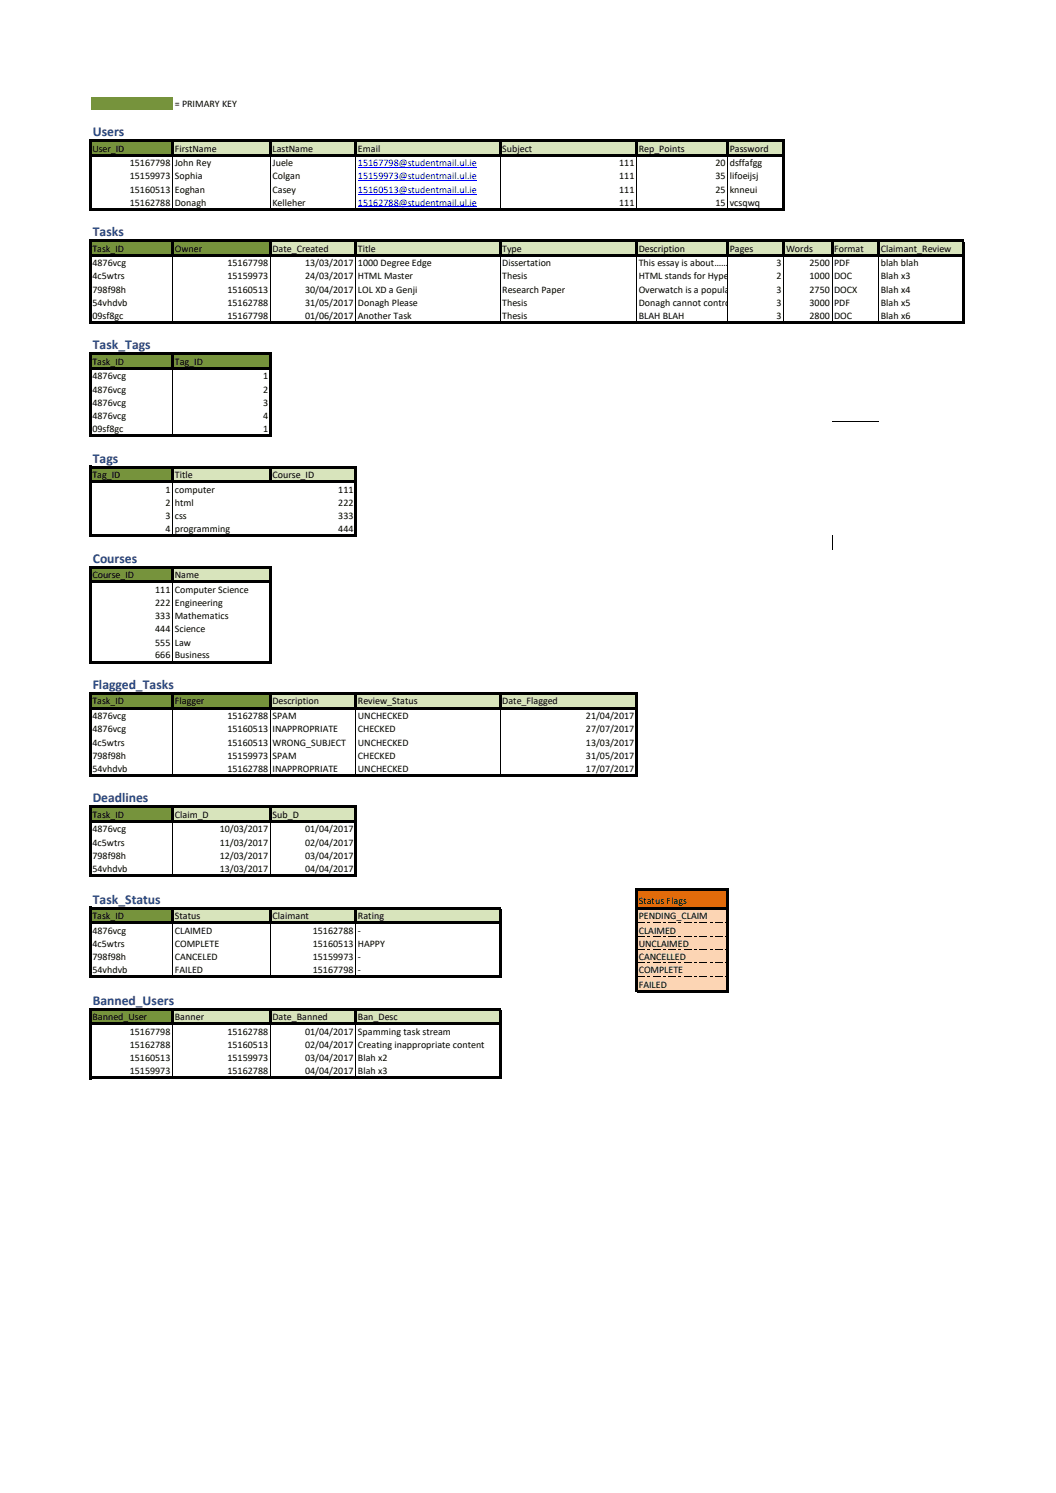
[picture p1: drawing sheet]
<svg xmlns="http://www.w3.org/2000/svg" width="210mm" height="297mm" viewBox="0 0 210 297" stroke-linecap="round" stroke-linejoin="round" font-family="sans-serif">
<defs><g id="words">
<g font-size="2.7" fill="#1f497d">
<text x="18.5" y="27.1">Users</text>
<text x="18.5" y="47">Tasks</text>
<text x="18.5" y="69.5">Task_Tags</text>
<text x="18.5" y="92">Tags</text>
<text x="18.5" y="111.9">Courses</text>
<text x="18.5" y="137.1">Flagged_Tasks</text>
<text x="18.5" y="159.6">Deadlines</text>
<text x="18.5" y="179.8">Task_Status</text>
<text x="18.5" y="199.9">Banned_Users</text>
</g>
<g font-size="2">
<text x="34.8" y="21.3">= PRIMARY KEY</text>
<text x="18.4" y="30.1">User_ID</text>
<text x="25.8" y="33.1">15167798</text>
<text x="25.8" y="35.7">15159973</text>
<text x="34.8" y="30.1">FirstName</text>
<text x="34.8" y="33.1">John Rey</text>
<text x="34.8" y="35.7">Sophia</text>
<text x="54.2" y="30.1">LastName</text>
<text x="54.2" y="33.1">Juele</text>
<text x="54.2" y="35.7">Colgan</text>
<text x="71.2" y="30.1">Email</text>
<text x="99.9" y="30.1">Subject</text>
<text x="123.1" y="33.1">111</text>
<text x="123.1" y="35.7">111</text>
<text x="127" y="30.1">Rep_Points</text>
<text x="142.3" y="33.1">20</text>
<text x="142.3" y="35.7">35</text>
<text x="145.1" y="30.1">Password</text>
<text x="145.1" y="33.1">dsffafgg</text>
<text x="145.1" y="35.7">lifoeijsj</text>
<text x="25.8" y="38.3">15160513</text>
<text x="25.8" y="40.9">15162788</text>
<text x="34.8" y="38.3">Eoghan</text>
<text x="34.8" y="40.9">Donagh</text>
<text x="54.2" y="38.3">Casey</text>
<text x="54.2" y="40.9">Kelleher</text>
<text x="123.1" y="38.3">111</text>
<text x="123.1" y="40.9">111</text>
<text x="142.3" y="38.3">25</text>
<text x="142.3" y="40.9">15</text>
<text x="145.1" y="38.3">knneui</text>
<text x="145.1" y="40.9">vcsqwq</text>
<text x="18.4" y="50">Task_ID</text>
<text x="18.4" y="53">4876vcg</text>
<text x="34.8" y="50">Owner</text>
<text x="45.2" y="53">15167798</text>
<text x="54.2" y="50">Date_Created</text>
<text x="60.7" y="53">13/03/2017</text>
<text x="71.2" y="50">Title</text>
<text x="71.2" y="53">1000 Degree Edge</text>
<text x="99.9" y="50">Type</text>
<text x="99.9" y="53">Dissertation</text>
<text x="127" y="50">Description</text>
<text x="127" y="53">This essay is about…….</text>
<text x="145.1" y="50">Pages</text>
<text x="154.5" y="53">3</text>
<text x="156.3" y="50">Words</text>
<text x="161" y="53">2500</text>
<text x="165.9" y="50">Format</text>
<text x="165.9" y="53">PDF</text>
<text x="175.2" y="50">Claimant_Review</text>
<text x="175.2" y="53">blah blah</text>
<text x="18.4" y="55.6">4c5wtrs</text>
<text x="18.4" y="58.2">798f98h</text>
<text x="45.2" y="55.6">15159973</text>
<text x="45.2" y="58.2">15160513</text>
<text x="60.7" y="55.6">24/03/2017</text>
<text x="60.7" y="58.2">30/04/2017</text>
<text x="71.2" y="55.6">HTML Master</text>
<text x="71.2" y="58.2">LOL XD a Genji</text>
<text x="99.9" y="55.6">Thesis</text>
<text x="99.9" y="58.2">Research Paper</text>
<text x="127" y="55.6">HTML stands for Hyper…..</text>
<text x="127" y="58.2">Overwatch is a popular…..</text>
<text x="154.5" y="55.6">2</text>
<text x="154.5" y="58.2">3</text>
<text x="161" y="55.6">1000</text>
<text x="161" y="58.2">2750</text>
<text x="165.9" y="55.6">DOC</text>
<text x="165.9" y="58.2">DOCX</text>
<text x="175.2" y="55.6">Blah x3</text>
<text x="175.2" y="58.2">Blah x4</text>
<text x="18.4" y="60.8">54vhdvb</text>
<text x="18.4" y="63.4">09sf8gc</text>
<text x="45.2" y="60.8">15162788</text>
<text x="45.2" y="63.4">15167798</text>
<text x="60.7" y="60.8">31/05/2017</text>
<text x="60.7" y="63.4">01/06/2017</text>
<text x="71.2" y="60.8">Donagh Please</text>
<text x="71.2" y="63.4">Another Task</text>
<text x="99.9" y="60.8">Thesis</text>
<text x="99.9" y="63.4">Thesis</text>
<text x="127" y="60.8">Donagh cannot control…</text>
<text x="127" y="63.4">BLAH BLAH</text>
<text x="154.5" y="60.8">3</text>
<text x="154.5" y="63.4">3</text>
<text x="161" y="60.8">3000</text>
<text x="161" y="63.4">2800</text>
<text x="165.9" y="60.8">PDF</text>
<text x="165.9" y="63.4">DOC</text>
<text x="175.2" y="60.8">Blah x5</text>
<text x="175.2" y="63.4">Blah x6</text>
<text x="18.4" y="72.6">Task_ID</text>
<text x="18.4" y="75.5">4876vcg</text>
<text x="34.8" y="72.6">Tag_ID</text>
<text x="52.3" y="75.5">1</text>
<text x="18.4" y="78.1">4876vcg</text>
<text x="18.4" y="80.7">4876vcg</text>
<text x="18.4" y="83.4">4876vcg</text>
<text x="52.3" y="78.1">2</text>
<text x="52.3" y="80.7">3</text>
<text x="52.3" y="83.4">4</text>
<text x="18.4" y="85.9">09sf8gc</text>
<text x="52.3" y="85.9">1</text>
<text x="18.4" y="95.1">Tag_ID</text>
<text x="34.8" y="95.1">Title</text>
<text x="54.2" y="95.1">Course_ID</text>
<text x="32.9" y="98">1</text>
<text x="32.9" y="100.6">2</text>
<text x="34.8" y="98">computer</text>
<text x="34.8" y="100.6">html</text>
<text x="67.3" y="98">111</text>
<text x="67.3" y="100.6">222</text>
<text x="32.9" y="103.3">3</text>
<text x="32.9" y="105.9">4</text>
<text x="34.8" y="103.3">css</text>
<text x="34.8" y="105.9">programming</text>
<text x="67.3" y="103.3">333</text>
<text x="67.3" y="105.9">444</text>
<text x="18.4" y="115">Course_ID</text>
<text x="30.9" y="117.9">111</text>
<text x="34.8" y="115">Name</text>
<text x="34.8" y="117.9">Computer Science</text>
<text x="30.9" y="120.5">222</text>
<text x="30.9" y="123.2">333</text>
<text x="30.9" y="125.8">444</text>
<text x="34.8" y="120.5">Engineering</text>
<text x="34.8" y="123.2">Mathematics</text>
<text x="34.8" y="125.8">Science</text>
<text x="30.9" y="128.4">555</text>
<text x="30.9" y="131">666</text>
<text x="34.8" y="128.4">Law</text>
<text x="34.8" y="131">Business</text>
<text x="18.4" y="140.1">Task_ID</text>
<text x="18.4" y="143.1">4876vcg</text>
<text x="34.8" y="140.1">Flagger</text>
<text x="45.2" y="143.1">15162788</text>
<text x="54.2" y="140.1">Description</text>
<text x="54.2" y="143.1">SPAM</text>
<text x="71.2" y="140.1">Review_Status</text>
<text x="71.2" y="143.1">UNCHECKED</text>
<text x="99.9" y="140.1">Date_Flagged</text>
<text x="116.5" y="143.1">21/04/2017</text>
<text x="18.4" y="145.7">4876vcg</text>
<text x="18.4" y="148.3">4c5wtrs</text>
<text x="45.2" y="145.7">15160513</text>
<text x="45.2" y="148.3">15160513</text>
<text x="54.2" y="145.7">INAPPROPRIATE</text>
<text x="54.2" y="148.3">WRONG_SUBJECT</text>
<text x="71.2" y="145.7">CHECKED</text>
<text x="71.2" y="148.3">UNCHECKED</text>
<text x="116.5" y="145.7">27/07/2017</text>
<text x="116.5" y="148.3">13/03/2017</text>
<text x="18.4" y="150.9">798f98h</text>
<text x="18.4" y="153.5">54vhdvb</text>
<text x="45.2" y="150.9">15159973</text>
<text x="45.2" y="153.5">15162788</text>
<text x="54.2" y="150.9">SPAM</text>
<text x="54.2" y="153.5">INAPPROPRIATE</text>
<text x="71.2" y="150.9">CHECKED</text>
<text x="71.2" y="153.5">UNCHECKED</text>
<text x="116.5" y="150.9">31/05/2017</text>
<text x="116.5" y="153.5">17/07/2017</text>
<text x="18.4" y="162.7">Task_ID</text>
<text x="18.4" y="165.6">4876vcg</text>
<text x="34.8" y="162.7">Claim_D</text>
<text x="43.7" y="165.6">10/03/2017</text>
<text x="54.2" y="162.7">Sub_D</text>
<text x="60.7" y="165.6">01/04/2017</text>
<text x="18.4" y="168.2">4c5wtrs</text>
<text x="18.4" y="170.8">798f98h</text>
<text x="18.4" y="173.4">54vhdvb</text>
<text x="43.7" y="168.2">11/03/2017</text>
<text x="43.7" y="170.8">12/03/2017</text>
<text x="43.7" y="173.4">13/03/2017</text>
<text x="60.7" y="168.2">02/04/2017</text>
<text x="60.7" y="170.8">03/04/2017</text>
<text x="60.7" y="173.4">04/04/2017</text>
<text x="127" y="179.8">Status Flags</text>
<text x="18.4" y="182.8">Task_ID</text>
<text x="18.4" y="185.7">4876vcg</text>
<text x="34.8" y="182.8">Status</text>
<text x="34.8" y="185.7">CLAIMED</text>
<text x="54.2" y="182.8">Claimant</text>
<text x="62.2" y="185.7">15162788</text>
<text x="71.2" y="182.8">Rating</text>
<text x="71.2" y="185.7">-</text>
<text x="127" y="182.8">PENDING_CLAIM</text>
<text x="127" y="185.7">CLAIMED</text>
<text x="18.4" y="188.4">4c5wtrs</text>
<text x="18.4" y="191">798f98h</text>
<text x="34.8" y="188.4">COMPLETE</text>
<text x="34.8" y="191">CANCELED</text>
<text x="62.2" y="188.4">15160513</text>
<text x="62.2" y="191">15159973</text>
<text x="71.2" y="188.4">HAPPY</text>
<text x="71.2" y="191">-</text>
<text x="127" y="188.4">UNCLAIMED</text>
<text x="127" y="191">CANCELLED</text>
<text x="18.4" y="193.6">54vhdvb</text>
<text x="34.8" y="193.6">FAILED</text>
<text x="62.2" y="193.6">15167798</text>
<text x="71.2" y="193.6">-</text>
<text x="127" y="193.6">COMPLETE</text>
<text x="127" y="196.5">FAILED</text>
<text x="18.4" y="203">Banned_User</text>
<text x="34.8" y="203">Banner</text>
<text x="54.2" y="203">Date_Banned</text>
<text x="71.2" y="203">Ban_Desc</text>
<text x="25.8" y="205.9">15167798</text>
<text x="25.8" y="208.5">15162788</text>
<text x="45.2" y="205.9">15162788</text>
<text x="45.2" y="208.5">15160513</text>
<text x="60.7" y="205.9">01/04/2017</text>
<text x="60.7" y="208.5">02/04/2017</text>
<text x="71.2" y="205.9">Spamming task stream</text>
<text x="71.2" y="208.5">Creating inappropriate content</text>
<text x="25.8" y="211.1">15160513</text>
<text x="25.8" y="213.7">15159973</text>
<text x="45.2" y="211.1">15159973</text>
<text x="45.2" y="213.7">15162788</text>
<text x="60.7" y="211.1">03/04/2017</text>
<text x="60.7" y="213.7">04/04/2017</text>
<text x="71.2" y="211.1">Blah x2</text>
<text x="71.2" y="213.7">Blah x3</text>
</g>
<g font-size="2" fill="#00f">
<text x="71.2" y="33.1">15167798@studentmail.ul.ie</text>
<text x="71.2" y="35.7">15159973@studentmail.ul.ie</text>
<text x="71.2" y="38.3">15160513@studentmail.ul.ie</text>
<text x="71.2" y="40.9">15162788@studentmail.ul.ie</text>
</g>
</g></defs>
<path d="M18.1 19.3h16.3v2.6h-16.3z" fill-rule="evenodd" fill="#76933c"/>
<path d="M18.1 21.8h16.3v2.7h-16.3z" fill-rule="evenodd" fill="#fff"/>
<path d="M18.1 28h16.3v2.9h-16.3z" fill-rule="evenodd" fill="#76933c"/>
<path d="M34.3 28h121.6v2.9h-121.6z" fill-rule="evenodd" fill="#d8e4bc"/>
<path d="M18.1 47.9h35.7v2.9h-35.7z" fill-rule="evenodd" fill="#76933c"/>
<g fill="#d8e4bc">
<path d="M53.8 47.9h17v2.9h-17z" fill-rule="evenodd"/>
<path d="M70.8 47.9h120.8v2.9h-120.8z" fill-rule="evenodd"/>
</g>
<g fill="#76933c">
<path d="M18.1 70.4h35.7v2.9h-35.7z" fill-rule="evenodd"/>
<path d="M18.1 92.9h16.3v3h-16.3z" fill-rule="evenodd"/>
</g>
<path d="M34.3 92.9h36.5v3h-36.5z" fill-rule="evenodd" fill="#d8e4bc"/>
<path d="M18.1 112.8h16.3v3h-16.3z" fill-rule="evenodd" fill="#76933c"/>
<path d="M34.3 112.8h19.5v3h-19.5z" fill-rule="evenodd" fill="#d8e4bc"/>
<path d="M18.1 138h35.7v2.9h-35.7z" fill-rule="evenodd" fill="#76933c"/>
<g fill="#d8e4bc">
<path d="M53.8 138h17v2.9h-17z" fill-rule="evenodd"/>
<path d="M70.8 138h55.8v2.9h-55.8z" fill-rule="evenodd"/>
</g>
<path d="M18.1 160.5h16.3v2.9h-16.3z" fill-rule="evenodd" fill="#76933c"/>
<path d="M34.3 160.5h36.5v2.9h-36.5z" fill-rule="evenodd" fill="#d8e4bc"/>
<path d="M126.6 177h18.2v3.7h-18.2z" fill-rule="evenodd" fill="#e26b0a"/>
<path d="M18.1 180.7h16.3v2.9h-16.3z" fill-rule="evenodd" fill="#76933c"/>
<g fill="#d8e4bc">
<path d="M34.3 180.7h36.5v2.9h-36.5z" fill-rule="evenodd"/>
<path d="M70.8 180.7h28.7v2.9h-28.7z" fill-rule="evenodd"/>
</g>
<g fill="#fcd5b4">
<path d="M126.6 180.7h18.2v2.9h-18.2z" fill-rule="evenodd"/>
<path d="M126.6 183.5h18.2v2.8h-18.2z" fill-rule="evenodd"/>
<path d="M126.6 186.3h18.2v2.7h-18.2z" fill-rule="evenodd"/>
<path d="M126.6 188.9h18.2v2.7h-18.2z" fill-rule="evenodd"/>
<path d="M126.6 191.5h18.2v2.8h-18.2z" fill-rule="evenodd"/>
<path d="M126.6 194.3h18.2v2.9h-18.2z" fill-rule="evenodd"/>
</g>
<path d="M18.1 200.8h16.3v2.9h-16.3z" fill-rule="evenodd" fill="#76933c"/>
<path d="M34.3 200.8h65.2v2.9h-65.2z" fill-rule="evenodd" fill="#d8e4bc"/>
<path d="M71.2 33.3h23.6M71.2 36h23.6M71.2 38.6h23.6M71.2 41.2h23.6" fill="none" stroke="#00f" stroke-width=".2"/>
<g fill="#000">
<path d="M18.2 27.7h138v.5h-138z" fill-rule="evenodd"/>
<path d="M18.2 30.6h138v.5h-138z" fill-rule="evenodd"/>
<path d="M34.1 28.2h.5v2.9h-.5z" fill-rule="evenodd"/>
<path d="M53.5 28.2h.5v2.9h-.5z" fill-rule="evenodd"/>
<path d="M70.5 28.2h.5v2.9h-.5z" fill-rule="evenodd"/>
<path d="M99.2 28.2h.5v2.9h-.5z" fill-rule="evenodd"/>
<path d="M126.3 28.2h.6v2.9h-.6z" fill-rule="evenodd"/>
<path d="M144.5 28.2h.5v2.9h-.5z" fill-rule="evenodd"/>
<path d="M17.7 27.7h.5v14.2h-.5z" fill-rule="evenodd"/>
<path d="M18.2 41.4h138v.5h-138z" fill-rule="evenodd"/>
<path d="M18.2 47.6h173.6v.5h-173.6z" fill-rule="evenodd"/>
<path d="M18.2 50.5h173.6v.5h-173.6z" fill-rule="evenodd"/>
<path d="M34.1 48.1h.5v2.9h-.5z" fill-rule="evenodd"/>
<path d="M53.5 48.1h.5v2.9h-.5z" fill-rule="evenodd"/>
<path d="M70.5 48.1h.5v2.9h-.5z" fill-rule="evenodd"/>
<path d="M99.2 48.1h.5v2.9h-.5z" fill-rule="evenodd"/>
<path d="M126.3 48.1h.6v2.9h-.6z" fill-rule="evenodd"/>
<path d="M144.5 48.1h.5v2.9h-.5z" fill-rule="evenodd"/>
<path d="M155.7 28.2h.5v13.7h-.5z" fill-rule="evenodd"/>
<path d="M155.7 48.1h.5v2.9h-.5z" fill-rule="evenodd"/>
<path d="M165.2 48.1h.5v2.9h-.5z" fill-rule="evenodd"/>
<path d="M174.5 48.1h.5v2.9h-.5z" fill-rule="evenodd"/>
<path d="M17.7 47.6h.5v16.8h-.5z" fill-rule="evenodd"/>
<path d="M18.2 63.9h173.6v.5h-173.6z" fill-rule="evenodd"/>
<path d="M18.2 70.2h35.8v.5h-35.8z" fill-rule="evenodd"/>
<path d="M18.2 73h35.8v.5h-35.8z" fill-rule="evenodd"/>
<path d="M34.1 70.7h.5v2.8h-.5z" fill-rule="evenodd"/>
<path d="M191.3 48.1h.5v16.3h-.5z" fill-rule="evenodd"/>
<path d="M17.7 70.2h.5v16.7h-.5z" fill-rule="evenodd"/>
<path d="M18.2 86.4h35.8v.5h-35.8z" fill-rule="evenodd"/>
<path d="M18.2 92.7h52.8v.5h-52.8z" fill-rule="evenodd"/>
<path d="M18.2 95.6h52.8v.5h-52.8z" fill-rule="evenodd"/>
<path d="M34.1 93.2h.5v2.9h-.5z" fill-rule="evenodd"/>
<path d="M53.5 70.7h.5v16.2h-.5z" fill-rule="evenodd"/>
<path d="M53.5 93.2h.5v2.9h-.5z" fill-rule="evenodd"/>
<path d="M17.7 92.7h.5v14.1h-.5z" fill-rule="evenodd"/>
<path d="M18.2 106.3h52.8v.5h-52.8z" fill-rule="evenodd"/>
<path d="M18.2 112.6h35.8v.5h-35.8z" fill-rule="evenodd"/>
<path d="M18.2 115.5h35.8v.5h-35.8z" fill-rule="evenodd"/>
<path d="M34.1 113.1h.5v2.9h-.5z" fill-rule="evenodd"/>
<path d="M70.5 93.2h.5v13.6h-.5z" fill-rule="evenodd"/>
<path d="M17.7 112.6h.5v19.4h-.5z" fill-rule="evenodd"/>
<path d="M18.2 131.5h35.8v.5h-35.8z" fill-rule="evenodd"/>
<path d="M18.2 137.7h108.7v.5h-108.7z" fill-rule="evenodd"/>
<path d="M53.5 113.1h.5v18.9h-.5z" fill-rule="evenodd"/>
<path d="M17.7 137.7h.5v16.8h-.5z" fill-rule="evenodd"/>
<path d="M18.2 140.6h108.7v.5h-108.7z" fill-rule="evenodd"/>
<path d="M18.2 154h108.7v.5h-108.7z" fill-rule="evenodd"/>
<path d="M34.1 138.2h.5v2.9h-.5z" fill-rule="evenodd"/>
<path d="M53.5 138.2h.5v2.9h-.5z" fill-rule="evenodd"/>
<path d="M70.5 138.2h.5v2.9h-.5z" fill-rule="evenodd"/>
<path d="M99.2 138.2h.5v2.9h-.5z" fill-rule="evenodd"/>
<path d="M126.3 138.2h.6v16.3h-.6z" fill-rule="evenodd"/>
<path d="M17.7 160.3h.5v14.1h-.5z" fill-rule="evenodd"/>
<path d="M18.2 160.3h52.8v.5h-52.8z" fill-rule="evenodd"/>
<path d="M18.2 163.1h52.8v.5h-52.8z" fill-rule="evenodd"/>
<path d="M18.2 173.9h52.8v.5h-52.8z" fill-rule="evenodd"/>
<path d="M34.1 160.8h.5v2.8h-.5z" fill-rule="evenodd"/>
<path d="M53.5 160.8h.5v2.8h-.5z" fill-rule="evenodd"/>
<path d="M70.5 160.8h.5v13.6h-.5z" fill-rule="evenodd"/>
<path d="M126.9 176.8h18.1v.5h-18.1z" fill-rule="evenodd"/>
<path d="M17.7 180.4h.5v14.1h-.5z" fill-rule="evenodd"/>
<path d="M18.2 180.4h81.5v.5h-81.5z" fill-rule="evenodd"/>
<path d="M18.2 183.3h81.5v.5h-81.5z" fill-rule="evenodd"/>
<path d="M18.2 194h81.5v.5h-81.5z" fill-rule="evenodd"/>
<path d="M34.1 180.9h.5v2.9h-.5z" fill-rule="evenodd"/>
<path d="M53.5 180.9h.5v2.9h-.5z" fill-rule="evenodd"/>
<path d="M70.5 180.9h.5v2.9h-.5z" fill-rule="evenodd"/>
<path d="M99.2 180.9h.5v13.6h-.5z" fill-rule="evenodd"/>
<path d="M126.3 176.8h.6v20.6h-.6z" fill-rule="evenodd"/>
<path d="M126.9 180.4h18.1v.5h-18.1z" fill-rule="evenodd"/>
<path d="M126.9 183.5h1.4v.1h-1.4z" fill-rule="evenodd"/>
<path d="M126.9 186.2h1.4v.2h-1.4z" fill-rule="evenodd"/>
<path d="M126.9 188.8h1.4v.2h-1.4z" fill-rule="evenodd"/>
<path d="M126.9 191.5h1.4v.1h-1.4z" fill-rule="evenodd"/>
<path d="M126.9 194.2h1.4v.2h-1.4z" fill-rule="evenodd"/>
<path d="M126.9 196.9h18.1v.5h-18.1z" fill-rule="evenodd"/>
<path d="M128.8 183.5h.5v.1h-.5z" fill-rule="evenodd"/>
<path d="M128.8 186.2h.5v.2h-.5z" fill-rule="evenodd"/>
<path d="M128.8 188.8h.5v.2h-.5z" fill-rule="evenodd"/>
<path d="M128.8 191.5h.5v.1h-.5z" fill-rule="evenodd"/>
<path d="M128.8 194.2h.5v.2h-.5z" fill-rule="evenodd"/>
<path d="M129.8 183.5h1.6v.1h-1.6z" fill-rule="evenodd"/>
<path d="M129.8 186.2h1.6v.2h-1.6z" fill-rule="evenodd"/>
<path d="M129.8 188.8h1.6v.2h-1.6z" fill-rule="evenodd"/>
<path d="M129.8 191.5h1.6v.1h-1.6z" fill-rule="evenodd"/>
<path d="M129.8 194.2h1.6v.2h-1.6z" fill-rule="evenodd"/>
<path d="M131.9 183.5h.5v.1h-.5z" fill-rule="evenodd"/>
<path d="M131.9 186.2h.5v.2h-.5z" fill-rule="evenodd"/>
<path d="M131.9 188.8h.5v.2h-.5z" fill-rule="evenodd"/>
<path d="M131.9 191.5h.5v.1h-.5z" fill-rule="evenodd"/>
<path d="M131.9 194.2h.5v.2h-.5z" fill-rule="evenodd"/>
<path d="M132.9 183.5h1.6v.1h-1.6z" fill-rule="evenodd"/>
<path d="M132.9 186.2h1.6v.2h-1.6z" fill-rule="evenodd"/>
<path d="M132.9 188.8h1.6v.2h-1.6z" fill-rule="evenodd"/>
<path d="M132.9 191.5h1.6v.1h-1.6z" fill-rule="evenodd"/>
<path d="M132.9 194.2h1.6v.2h-1.6z" fill-rule="evenodd"/>
<path d="M135 183.5h.5v.1h-.5z" fill-rule="evenodd"/>
<path d="M135 186.2h.5v.2h-.5z" fill-rule="evenodd"/>
<path d="M135 188.8h.5v.2h-.5z" fill-rule="evenodd"/>
<path d="M135 191.5h.5v.1h-.5z" fill-rule="evenodd"/>
<path d="M135 194.2h.5v.2h-.5z" fill-rule="evenodd"/>
<path d="M136 183.5h1.6v.1h-1.6z" fill-rule="evenodd"/>
<path d="M136 186.2h1.6v.2h-1.6z" fill-rule="evenodd"/>
<path d="M136 188.8h1.6v.2h-1.6z" fill-rule="evenodd"/>
<path d="M136 191.5h1.6v.1h-1.6z" fill-rule="evenodd"/>
<path d="M136 194.2h1.6v.2h-1.6z" fill-rule="evenodd"/>
<path d="M138.1 183.5h.5v.1h-.5z" fill-rule="evenodd"/>
<path d="M138.1 186.2h.5v.2h-.5z" fill-rule="evenodd"/>
<path d="M138.1 188.8h.5v.2h-.5z" fill-rule="evenodd"/>
<path d="M138.1 191.5h.5v.1h-.5z" fill-rule="evenodd"/>
<path d="M138.1 194.2h.5v.2h-.5z" fill-rule="evenodd"/>
<path d="M139.1 183.5h1.6v.1h-1.6z" fill-rule="evenodd"/>
<path d="M139.1 186.2h1.6v.2h-1.6z" fill-rule="evenodd"/>
<path d="M139.1 188.8h1.6v.2h-1.6z" fill-rule="evenodd"/>
<path d="M139.1 191.5h1.6v.1h-1.6z" fill-rule="evenodd"/>
<path d="M139.1 194.2h1.6v.2h-1.6z" fill-rule="evenodd"/>
<path d="M141.2 183.5h.5v.1h-.5z" fill-rule="evenodd"/>
<path d="M141.2 186.2h.5v.2h-.5z" fill-rule="evenodd"/>
<path d="M141.2 188.8h.5v.2h-.5z" fill-rule="evenodd"/>
<path d="M141.2 191.5h.5v.1h-.5z" fill-rule="evenodd"/>
<path d="M141.2 194.2h.5v.2h-.5z" fill-rule="evenodd"/>
<path d="M142.2 183.5h1.5v.1h-1.5z" fill-rule="evenodd"/>
<path d="M142.2 186.2h1.5v.2h-1.5z" fill-rule="evenodd"/>
<path d="M142.2 188.8h1.5v.2h-1.5z" fill-rule="evenodd"/>
<path d="M142.2 191.5h1.5v.1h-1.5z" fill-rule="evenodd"/>
<path d="M142.2 194.2h1.5v.2h-1.5z" fill-rule="evenodd"/>
<path d="M144.3 183.5h.2v.1h-.2z" fill-rule="evenodd"/>
<path d="M144.3 186.2h.2v.2h-.2z" fill-rule="evenodd"/>
<path d="M144.3 188.8h.2v.2h-.2z" fill-rule="evenodd"/>
<path d="M144.3 191.5h.2v.1h-.2z" fill-rule="evenodd"/>
<path d="M144.3 194.2h.2v.2h-.2z" fill-rule="evenodd"/>
<path d="M144.5 177.3h.5v20.1h-.5z" fill-rule="evenodd"/>
<path d="M17.7 200.6h.5v14.1h-.5z" fill-rule="evenodd"/>
<path d="M18.2 200.6h81.5v.5h-81.5z" fill-rule="evenodd"/>
<path d="M18.2 203.4h81.5v.5h-81.5z" fill-rule="evenodd"/>
<path d="M18.2 214.2h81.5v.5h-81.5z" fill-rule="evenodd"/>
<path d="M34.1 201.1h.5v2.8h-.5z" fill-rule="evenodd"/>
<path d="M53.5 201.1h.5v2.8h-.5z" fill-rule="evenodd"/>
<path d="M70.5 201.1h.5v2.8h-.5z" fill-rule="evenodd"/>
<path d="M99.2 201.1h.5v13.6h-.5z" fill-rule="evenodd"/>
</g>
<g fill="none" stroke="#000" stroke-width=".2">
<path d="M34.3 31.1v10.3M53.8 31.1v10.3M70.8 31.1v10.3M99.5 31.1v10.3M126.6 31.1v10.3M144.7 31.1v10.3M34.3 51v12.9M53.8 51v12.9M70.8 51v12.9M99.5 51v12.9M126.6 51v12.9M144.7 51v12.9"/>
<path d="M155.9 51v12.9M165.5 51v12.9M174.7 51v12.9M34.3 73.5v12.9M34.3 96.1v10.2M165.5 83.9h9.3M34.3 116v15.5M165.5 106.6v2.8M34.3 141.1v12.9M53.8 141.1v12.9M70.8 141.1v12.9M99.5 141.1v12.9"/>
<path d="M34.3 163.6v10.3M53.8 163.6v10.3M34.3 183.8v10.2M53.8 183.8v10.2M70.8 183.8v10.2M34.3 203.9v10.3M53.8 203.9v10.3M70.8 203.9v10.3"/>
</g>
<use href="#words"/>
</svg>
